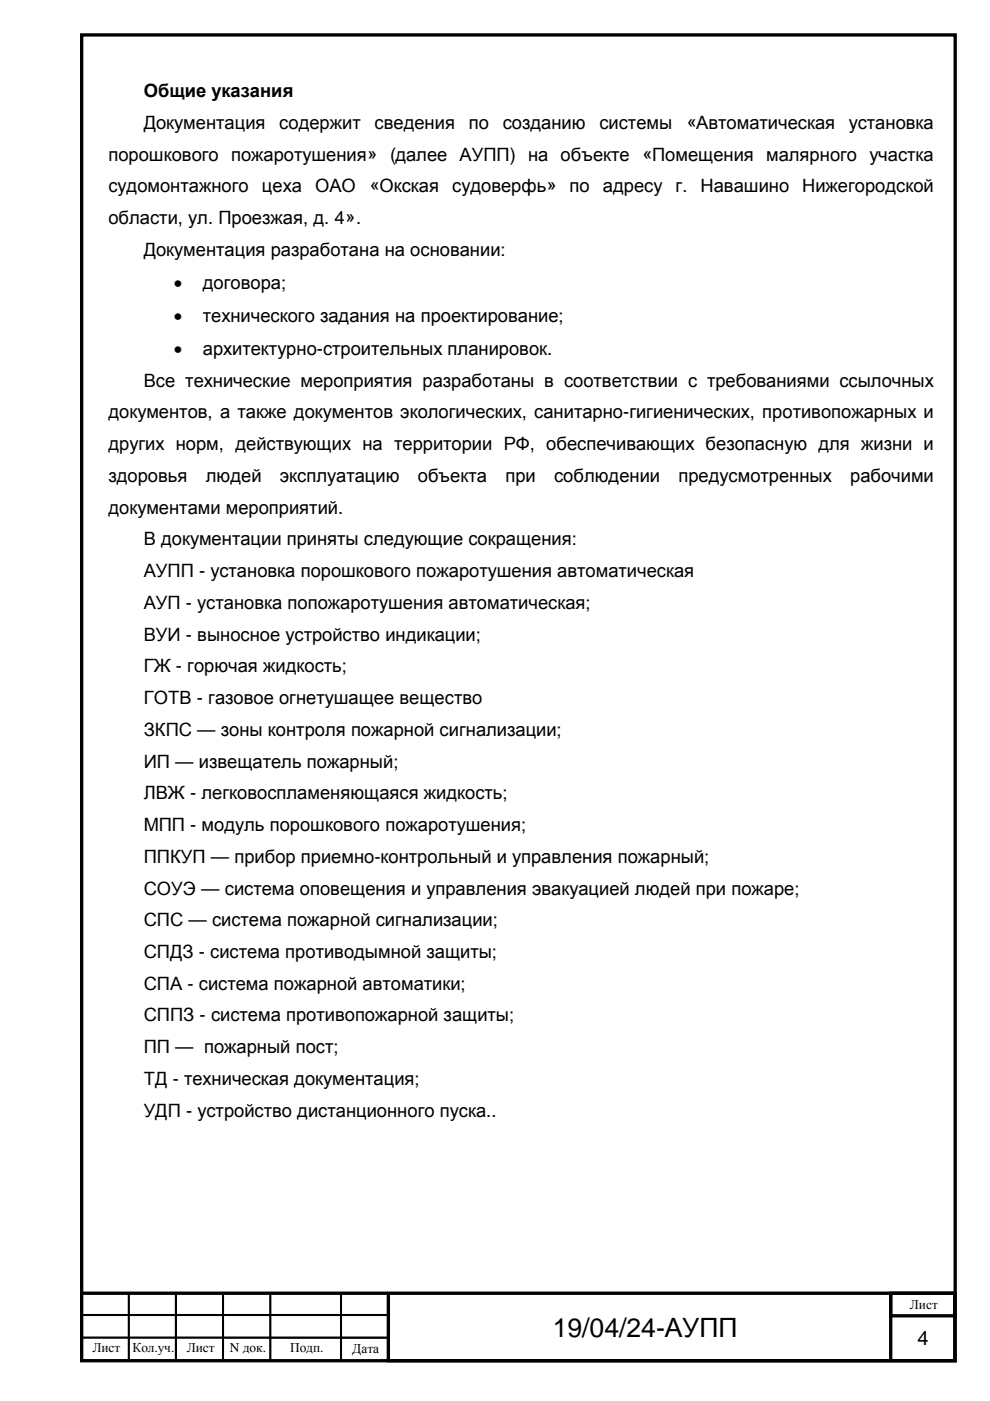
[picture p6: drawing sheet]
<svg xmlns="http://www.w3.org/2000/svg" width="210mm" height="297mm" viewBox="0 0 210 297" stroke-linecap="round" stroke-linejoin="round" font-family="sans-serif">
<defs><g id="words">
<text font-size="5.6" x="117.2" y="283.5">19/04/24-АУПП</text>
<text font-size="4.2" x="194.5" y="285.1">4</text>
<g font-size="3.9">
<text x="30.5" y="20.5">Общие указания</text>
<text x="30.5" y="27.3">Документация</text>
<text x="59.2" y="27.3">содержит</text>
<text x="79.4" y="27.3">сведения</text>
<text x="99.4" y="27.3">по</text>
<text x="106.6" y="27.3">созданию</text>
<text x="127.1" y="27.3">системы</text>
<text x="145.5" y="27.3">«Автоматическая</text>
<text x="180" y="27.3">установка</text>
<text x="23" y="34.1">порошкового пожаротушения» (далее АУПП) на объекте «Помещения малярного участка</text>
<text x="23" y="40.8">судомонтажного</text>
<text x="55.5" y="40.8">цеха</text>
<text x="66.8" y="40.8">ОАО</text>
<text x="78.3" y="40.8">«Окская</text>
<text x="95.9" y="40.8">судоверфь» по</text>
<text x="127.8" y="40.8">адресу</text>
<text x="143.3" y="40.8">г.</text>
<text x="148.5" y="40.8">Навашино</text>
<text x="170.1" y="40.8">Нижегородской</text>
<text x="23" y="47.5">области, ул. Проезжая, д. 4».</text>
<text x="30.5" y="54.3">Документация разработана на основании:</text>
<text x="36.8" y="61.3">•</text>
<text x="43" y="61.3">договора;</text>
<text x="36.8" y="68.2">•</text>
<text x="43" y="68.2">технического задания на проектирование;</text>
<text x="36.8" y="75.2">•</text>
<text x="43" y="75.2">архитектурно-строительных планировок.</text>
<text x="30.5" y="82">Все технические мероприятия разработаны в соответствии с требованиями ссылочных</text>
<text x="23" y="88.7">документов, а также документов экологических, санитарно-гигиенических, противопожарных и</text>
<text x="23" y="95.4">других норм, действующих на территории РФ, обеспечивающих безопасную для жизни и</text>
<text x="23" y="102.2">здоровья</text>
<text x="43.6" y="102.2">людей</text>
<text x="59.4" y="102.2">эксплуатацию</text>
<text x="88.6" y="102.2">объекта</text>
<text x="107.1" y="102.2">при</text>
<text x="117.5" y="102.2">соблюдении</text>
<text x="143.8" y="102.2">предусмотренных</text>
<text x="180.3" y="102.2">рабочими</text>
<text x="23" y="108.9">документами мероприятий.</text>
<text x="30.5" y="115.6">В документации приняты следующие сокращения:</text>
<text x="30.5" y="122.3">АУПП - установка порошкового пожаротушения автоматическая</text>
<text x="30.5" y="129.1">АУП - установка попожаротушения автоматическая;</text>
<text x="30.5" y="135.8">ВУИ - выносное устройство индикации;</text>
<text x="30.5" y="142.5">ГЖ - горючая жидкость;</text>
<text x="30.5" y="149.3">ГОТВ - газовое огнетушащее вещество</text>
<text x="30.5" y="156">ЗКПС — зоны контроля пожарной сигнализации;</text>
<text x="30.5" y="162.7">ИП — извещатель пожарный;</text>
<text x="30.5" y="169.5">ЛВЖ - легковоспламеняющаяся жидкость;</text>
<text x="30.5" y="176.2">МПП - модуль порошкового пожаротушения;</text>
<text x="30.5" y="182.9">ППКУП — прибор приемно-контрольный и управления пожарный;</text>
<text x="30.5" y="189.7">СОУЭ — система оповещения и управления эвакуацией людей при пожаре;</text>
<text x="30.5" y="196.4">СПС — система пожарной сигнализации;</text>
<text x="30.5" y="203.1">СПДЗ - система противодымной защиты;</text>
<text x="30.5" y="209.8">СПА - система пожарной автоматики;</text>
<text x="30.5" y="216.6">СППЗ - система противопожарной защиты;</text>
<text x="30.5" y="223.3">ПП — пожарный пост;</text>
<text x="30.5" y="230">ТД - техническая документация;</text>
<text x="30.5" y="236.8">УДП - устройство дистанционного пуска..</text>
</g>
<g font-size="2.8">
<text x="192.9" y="277.5">Лист</text>
<text x="19.6" y="286.7">Лист</text>
<text x="28.1" y="286.7">Кол.уч.</text>
<text x="39.6" y="286.7">Лист</text>
<text x="48.7" y="286.7">N док.</text>
<text x="61.5" y="286.7">Подп.</text>
<text x="74.7" y="286.8">Дата</text>
</g>
</g></defs>
<path d="M17.3 7.4h185.2v281.1h-185.2zM82.3 274.2h120.1v14.3h-120.1zM188.8 274.2h13.6v4.8h-13.6z" fill="none" stroke="#000" stroke-width=".71"/>
<g fill="none" stroke="#000" stroke-width=".21">
<path d="M17.3 274h10v4.8h-10zM17.3 278.8h10v4.8h-10zM27.3 274h10v4.8h-10zM27.3 278.8h10v4.8h-10zM37.3 274h10v4.8h-10zM37.3 278.8h10v4.8h-10zM47.3 274h10v4.8h-10zM47.3 278.8h10v4.8h-10zM57.3 274.1h15v4.7h-15zM57.3 278.9h15v4.8h-15zM72.3 274.1h10v4.8h-10zM72.3 278.9h10v4.8h-10z"/>
<path d="M17.3 283.6h10v4.8h-10zM27.3 283.6h10v4.8h-10zM37.3 283.6h10v4.8h-10zM47.3 283.6h10v4.8h-10zM57.3 283.6h15v4.8h-15zM72.3 283.7h10v4.8h-10z"/>
</g>
<path d="M17.3 274.2h64.9M188.8 274.2v14.3" fill="none" stroke="#000" stroke-width=".71" stroke-linecap="butt"/>
<path d="M17.3 278.8h65M27.3 274.2v14.3M37.3 274.2v14.3M47.3 274.1v14.3M57.3 274v14.3M72.3 274.2v14.3M17.3 283.6h65" fill="none" stroke="#000" stroke-width=".44"/>
<use href="#words"/>
</svg>
